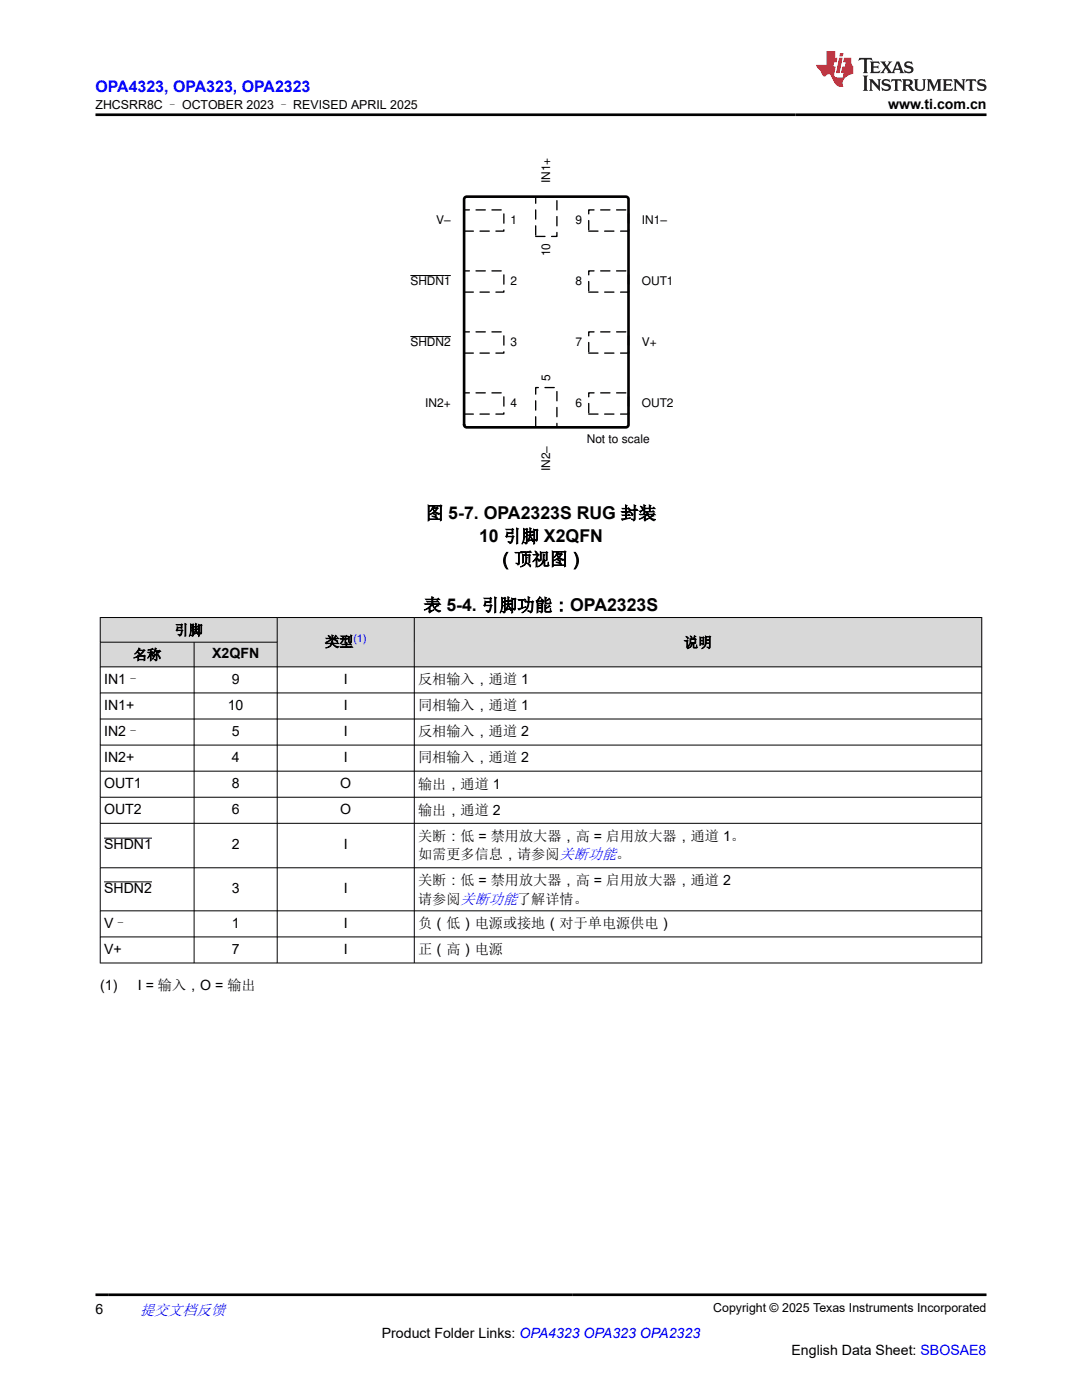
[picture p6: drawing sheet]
<svg xmlns="http://www.w3.org/2000/svg" width="216mm" height="279mm" viewBox="0 0 216 279" stroke-linecap="round" stroke-linejoin="round" font-family="sans-serif">
<defs><g id="words">
<g font-size="3.5">
<text x="84.9" y="103.6">图 5-7. OPA2323S RUG 封装</text>
<text x="95.6" y="108.2">10 引脚 X2QFN</text>
<text x="99.1" y="112.8">（顶视图）</text>
<text x="84.6" y="122">表 5-4. 引脚功能：OPA2323S</text>
</g>
<text font-size="3.2" fill="#00f" x="19" y="18.3">OPA4323, OPA323, OPA2323</text>
<text font-size="3" fill="#00f" x="27.9" y="262.4">提交文档反馈</text>
<g font-size="2.8">
<text x="177.2" y="21.7">www.ti.com.cn</text>
<text x="26.5" y="131.6">名称</text>
<text x="34.8" y="126.7">引脚</text>
<text x="42.3" y="131.4">X2QFN</text>
<text x="64.9" y="129">类型</text>
<text x="136.5" y="129.2">说明</text>
<text x="20.8" y="136.6">IN1–</text>
<text x="46.2" y="136.4">9</text>
<text x="68.6" y="136.4">I</text>
<text x="83.4" y="136.6">反相输入，通道 1</text>
<text x="20.8" y="141.6">IN1+</text>
<text x="45.5" y="141.6">10</text>
<text x="68.6" y="141.6">I</text>
<text x="83.4" y="141.8">同相输入，通道 1</text>
<text x="20.8" y="147">IN2–</text>
<text x="46.2" y="146.8">5</text>
<text x="68.6" y="146.8">I</text>
<text x="83.4" y="147">反相输入，通道 2</text>
<text x="20.8" y="152">IN2+</text>
<text x="46.2" y="152">4</text>
<text x="68.6" y="152">I</text>
<text x="83.4" y="152.2">同相输入，通道 2</text>
<text x="20.8" y="157.2">OUT1</text>
<text x="46.2" y="157.2">8</text>
<text x="67.9" y="157.2">O</text>
<text x="83.4" y="157.4">输出，通道 1</text>
<text x="20.8" y="162.4">OUT2</text>
<text x="46.2" y="162.4">6</text>
<text x="67.9" y="162.4">O</text>
<text x="83.4" y="162.6">输出，通道 2</text>
<text x="83.4" y="167.8">关断：低 = 禁用放大器，高 = 启用放大器，通道 1。</text>
<text x="20.8" y="169.5">SHDN1</text>
<text x="46.2" y="169.5">2</text>
<text x="68.6" y="169.5">I</text>
<text x="83.4" y="171.5">如需更多信息，请参阅关断功能。</text>
<text x="20.8" y="178.2">SHDN2</text>
<text x="46.2" y="178.2">3</text>
<text x="68.6" y="178.2">I</text>
<text x="83.4" y="176.7">关断：低 = 禁用放大器，高 = 启用放大器，通道 2</text>
<text x="20.8" y="185.3">V–</text>
<text x="46.2" y="185.1">1</text>
<text x="68.6" y="185.1">I</text>
<text x="83.4" y="180.3">请参阅关断功能了解详情。</text>
<text x="83.4" y="185.3">负（低）电源或接地（对于单电源供电）</text>
<text x="20.8" y="190.3">V+</text>
<text x="46.2" y="190.3">7</text>
<text x="68.6" y="190.3">I</text>
<text x="83.4" y="190.5">正（高）电源</text>
<text x="20" y="197.5">(1)</text>
<text x="27.5" y="197.5">I = 输入，O = 输出</text>
<text x="19" y="262.1">6</text>
<text x="76.2" y="266.9">Product Folder Links: OPA4323 OPA323 OPA2323</text>
<text x="157.9" y="270.3">English Data Sheet: SBOSAE8</text>
</g>
<g font-size="2.5">
<text x="19" y="21.8">ZHCSRR8C – OCTOBER 2023 – REVISED APRIL 2025</text>
<text x="142.3" y="261.8">Copyright © 2025 Texas Instruments Incorporated</text>
</g>
<g font-size="2.4">
<text x="109.8" y="36.6" transform="rotate(-90 109.8 36.6)">IN1+</text>
<text x="87" y="44.8">V±</text>
<text x="101.9" y="44.8">1</text>
<text x="114.8" y="44.8">9</text>
<text x="128.1" y="44.8">IN1±</text>
<text x="109.8" y="51.2" transform="rotate(-90 109.8 51.2)">10</text>
<text x="81.9" y="57">SHDN1</text>
<text x="101.9" y="57">2</text>
<text x="114.8" y="57">8</text>
<text x="128.1" y="57">OUT1</text>
<text x="81.9" y="69.1">SHDN2</text>
<text x="101.9" y="69.1">3</text>
<text x="114.8" y="69.1">7</text>
<text x="128.1" y="69.1">V+</text>
<text x="109.8" y="76" transform="rotate(-90 109.8 76)">5</text>
<text x="84.9" y="81.3">IN2+</text>
<text x="101.9" y="81.3">4</text>
<text x="114.8" y="81.3">6</text>
<text x="128.1" y="81.3">OUT2</text>
<text x="117.1" y="88.5">Not to scale</text>
<text x="109.8" y="94" transform="rotate(-90 109.8 94)">IN2±</text>
</g>
<text font-size="2.1" fill="#00f" x="70.5" y="128.1">(1)</text>
</g></defs>
<path d="M92.6 41.9h7.9v4.2h-7.9z" fill="none" stroke="#000" stroke-width=".26" stroke-dasharray="1.9 1.3"/>
<path d="M92.6 54.1h7.9v4.2h-7.9z" fill-rule="evenodd" fill="#fff"/>
<path d="M92.6 54.1h7.9v4.2h-7.9z" fill="none" stroke="#000" stroke-width=".26" stroke-dasharray="1.9 1.3"/>
<path d="M81.9 55h8.1" fill="none" stroke="#000" stroke-width=".2"/>
<path d="M92.6 66.2h7.9v4.3h-7.9z" fill-rule="evenodd" fill="#fff"/>
<path d="M92.6 66.2h7.9v4.3h-7.9z" fill="none" stroke="#000" stroke-width=".26" stroke-dasharray="1.9 1.3"/>
<path d="M81.9 67.2h8.1" fill="none" stroke="#000" stroke-width=".2"/>
<path d="M92.6 78.4h7.9v4.2h-7.9z" fill-rule="evenodd" fill="#fff"/>
<path d="M92.6 78.4h7.9v4.2h-7.9z" fill="none" stroke="#000" stroke-width=".26" stroke-dasharray="1.9 1.3"/>
<path d="M106.9 77.3h4.2v8h-4.2z" fill-rule="evenodd" fill="#fff"/>
<path d="M106.9 77.3h4.2v8h-4.2z" fill="none" stroke="#000" stroke-width=".26" stroke-dasharray="1.9 1.3"/>
<path d="M117.5 78.4h7.9v4.2h-7.9z" fill-rule="evenodd" fill="#fff"/>
<path d="M117.5 78.4h7.9v4.2h-7.9z" fill="none" stroke="#000" stroke-width=".26" stroke-dasharray="1.9 1.3"/>
<path d="M117.5 66.2h7.9v4.3h-7.9z" fill-rule="evenodd" fill="#fff"/>
<path d="M117.5 66.2h7.9v4.3h-7.9z" fill="none" stroke="#000" stroke-width=".26" stroke-dasharray="1.9 1.3"/>
<path d="M117.5 54.1h7.9v4.2h-7.9z" fill-rule="evenodd" fill="#fff"/>
<path d="M117.5 54.1h7.9v4.2h-7.9z" fill="none" stroke="#000" stroke-width=".26" stroke-dasharray="1.9 1.3"/>
<path d="M117.5 41.9h7.9v4.2h-7.9z" fill-rule="evenodd" fill="#fff"/>
<path d="M117.5 41.9h7.9v4.2h-7.9z" fill="none" stroke="#000" stroke-width=".26" stroke-dasharray="1.9 1.3"/>
<path d="M106.9 39.2h4.2v8h-4.2z" fill-rule="evenodd" fill="#fff"/>
<path d="M106.9 39.2h4.2v8h-4.2z" fill="none" stroke="#000" stroke-width=".26" stroke-dasharray="1.9 1.3"/>
<path d="M92.7 39.5l.4-.3h31.8l.4 .3 .1 45.3-.2 .4-32.1 .1-.4-.3z" fill="none" stroke="#000" stroke-width=".53"/>
<g fill="#d8d8d8">
<path d="M20 123.2h175.9v5h-175.9z" fill-rule="evenodd"/>
<path d="M20.1 123.3h35.2v4.8h-35.2z" fill-rule="evenodd"/>
<path d="M55.4 123.3h27.2v9.7h-27.2z" fill-rule="evenodd"/>
<path d="M82.7 123.3h113.1v9.7h-113.1z" fill-rule="evenodd"/>
<path d="M20.1 128.2h18.6v4.8h-18.6z" fill-rule="evenodd"/>
<path d="M38.8 128.2h16.5v4.8h-16.5z" fill-rule="evenodd"/>
</g>
<g fill="none" stroke="#000" stroke-width=".2">
<path d="M19.9 123.2h176.1M19.9 128.2h35.5M19.9 133.1h176.1M19.9 138.3h176.1M20 123.2v69M38.7 128.2v64M55.3 123.2v69M82.7 123.2v69M195.9 123.2v69M19.9 143.5h176.1M19.9 148.7h176.1M19.9 153.9h176.1"/>
<path d="M19.9 159.1h176.1M19.9 164.3h176.1M19.9 173.2h176.1M20.8 167.3h9.5M20.8 176h9.5M19.9 181.8h176.1M19.9 187h176.1M19.9 192.2h176.1"/>
</g>
<path d="M171.5 11.6l-.2 .5 .5-.2h.6v.1v2.2l-.2 .4h1l-.2-.4v-2.2v-.1h.5l.6 .2-.2-.5zM173.6 12.3l.2 .4v1.5l-.2 .4h1.9l.1-.6a1.08 1.08 0 0 1-1.3 .2v-.7h.6l.4 .2v-.7l-.4 .2h-.6v-.5l.2-.2a1 1 0 0 1 1 .3l-.1-.5zM175.7 12.3l.9 1.1-1 1.2h.9l-.2-.2 .5-.8 .4 .8-.2 .2h1.6l-.2-.2 .2-.5h.9l.1 .5-.1 .2h.9l-.2-.3-.8-2h-.5l-.9 2.2-.9-1.1 .9-1.1h-.8l.2 .2-.4 .6-.4-.6 .2-.2zM179 12.7l.4 1h-.7zM180.7 12.4a.65 .65 0 0 0-.2 .7 .65 .65 0 0 0 .6 .5l.6 .1 .1 .3a.79 .79 0 0 1-.7 .4 .79 .79 0 0 1-.7-.5l.1 .7 .2-.1a.93 .93 0 0 0 1.1 .1 .93 .93 0 0 0 .4-1 1.46 1.46 0 0 0-1.2-.6l-.1-.3a1.09 1.09 0 0 1 1.2 .2l-.2-.6-.1 .1-.5-.2zM172.2 15.1l.2 .4v2.2l-.2 .4h1l-.2-.4v-2.2l.2-.4zM173.4 15.8l.2 .4v1.5l-.2 .4h.8l-.3-.4 .1-1.3 1.6 1.8v-2l.2-.4h-.7l.1 .2 .1 1.1-1.2-1.3zM176.2 15.9a.65 .65 0 0 0-.2 .8 .65 .65 0 0 0 .6 .4l.6 .2 .1 .2a.79 .79 0 0 1-.7 .4 .79 .79 0 0 1-.7-.5l.1 .7 .2-.1a.93 .93 0 0 0 1.1 .1 .93 .93 0 0 0 .4-.9 1.46 1.46 0 0 0-1.2-.6l-.1-.4a1.09 1.09 0 0 1 1.2 .2l-.1-.6-.2 .1-.5-.1zM177.9 15.8l-.1 .6a.63 .63 0 0 1 .8-.3v1.6l-.3 .4h1l-.2-.4v-1.6a.66 .66 0 0 1 .8 .3l-.1-.6zM180 15.8l.2 .4v1.5l-.2 .4h1l-.2-.2-.1-.7h.5l.1 .2a.79 .79 0 0 0 1.2 .6l-1-.9a.61 .61 0 0 0 .6-.6 .61 .61 0 0 0-.5-.7zM180.8 16.1h.1a.47 .47 0 0 1 .5 .1 .47 .47 0 0 1 .1 .5l-.1 .1-.7 .1zM182.3 15.8l.2 .2a2.27 2.27 0 0 0 .4 2 1.04 1.04 0 0 0 1.7-.7v-1.3l.2-.2h-.8l.2 .4v1.1a.6 .6 0 0 1-.6 .6 .6 .6 0 0 1-.6-.6v-1.1l.3-.4zM184.9 15.8l.2 .4v1.5l-.2 .4h.8l-.3-.4v-1.4l.9 1.9 .9-1.9v1.4l-.3 .4h1l-.2-.4v-1.5l.2-.4h-.8l-.7 1.5-.6-1.5zM188.1 15.8l.2 .4v1.5l-.2 .4h1.9l.1-.6a1.09 1.09 0 0 1-1.3 .2v-.7h.6l.4 .2v-.6l-.4 .2h-.6v-.6l.2-.1a1.01 1.01 0 0 1 1 .3l-.1-.6zM190.2 15.8l.3 .4v1.5l-.3 .4h.8l-.2-.4v-1.3l1.6 1.8v-2l.2-.4h-.7l.2 .2v1.1l-1.2-1.3zM192.8 15.8l-.1 .6a.63 .63 0 0 1 .8-.3v1.6l-.3 .4h1l-.2-.4v-1.6a.66 .66 0 0 1 .8 .3l-.1-.6zM195.2 15.9a.65 .65 0 0 0-.2 .8 .65 .65 0 0 0 .6 .4l.6 .2 .2 .2a.79 .79 0 0 1-.7 .4 .79 .79 0 0 1-.7-.5l.1 .7 .2-.1a.93 .93 0 0 0 1 .1 .93 .93 0 0 0 .5-.9 1.46 1.46 0 0 0-1.3-.6v-.4a1.09 1.09 0 0 1 1.2 .2l-.2-.6-.2 .1-.5-.1z" fill="#231f20"/>
<path d="M164.9 10.2v2.8h-2l.1 .3 .8 1a.95 .95 0 0 0 1 .9 .59 .59 0 0 1 .5-.4 .59 .59 0 0 1 .5 .4l.4 .7a1.59 1.59 0 0 0 2.1 1.4 1.61 1.61 0 0 1 1-2.3l1-.3-.1-1.5a1.59 1.59 0 0 1-.3-1.7h-1.5l-.2 .9h.6l-.2 .9h-.5l-.2 1v.2l.4 .1-.1 .9h-.7a.73 .73 0 0 1-1-.7l.3-1.5h-.5l.1-.9h.5l.2-.9h-.5v-1.3zM167.4 11.5l-.6 3.1h.7l.6-3.1zM167.6 10.6l-.1 .6h.7l.1-.6z" fill="#ed1c24"/>
<path d="M19 22.9h177.8M19 258.4h177.8" fill="none" stroke="#000" stroke-width=".53"/>
<use href="#words"/>
</svg>
